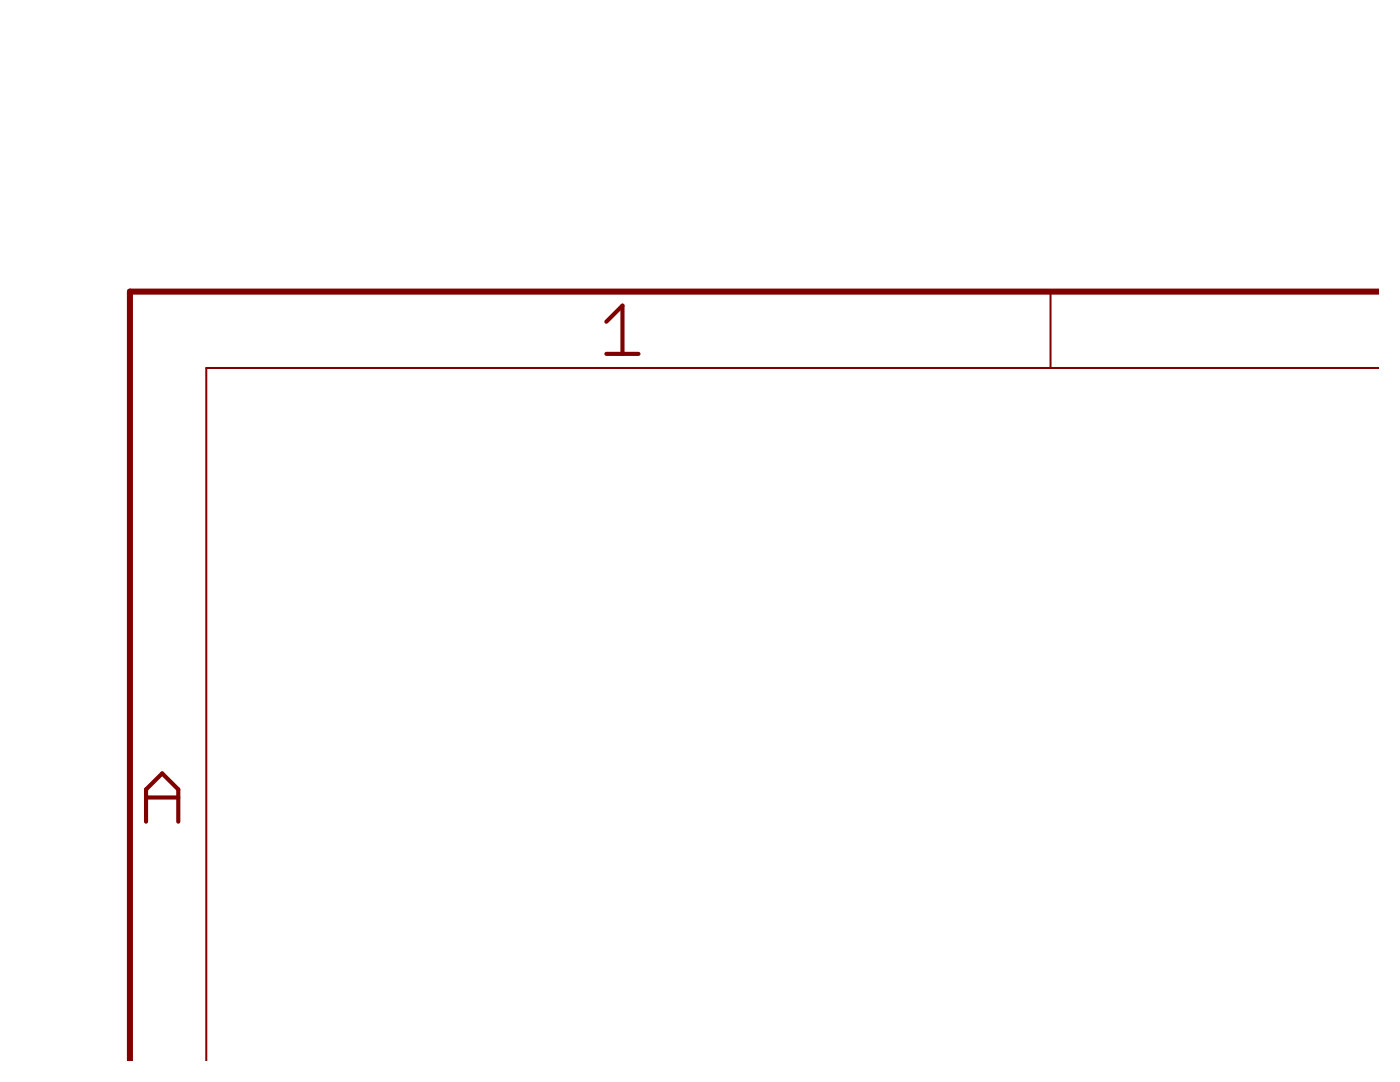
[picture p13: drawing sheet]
<svg xmlns="http://www.w3.org/2000/svg" width="279mm" height="216mm" viewBox="0 0 279 216" stroke-linecap="round" stroke-linejoin="round" font-family="sans-serif">
<path d="M275.3 58.2h-249.4v153.6" fill="none" stroke="#800000" stroke-width="1.2"/>
<path d="M209.7 58.2v15.2M275.3 73.4h-234.1v138.4" fill="none" stroke="#800000" stroke-width=".4"/>
<path d="M121 64.2l3.2-3.2v9.6M121 70.6h6.4M29.1 159.1h6.5M29.1 164v-6.5l3.3-3.2 3.2 3.2v6.5" fill="none" stroke="#800000" stroke-width=".83"/>
</svg>
